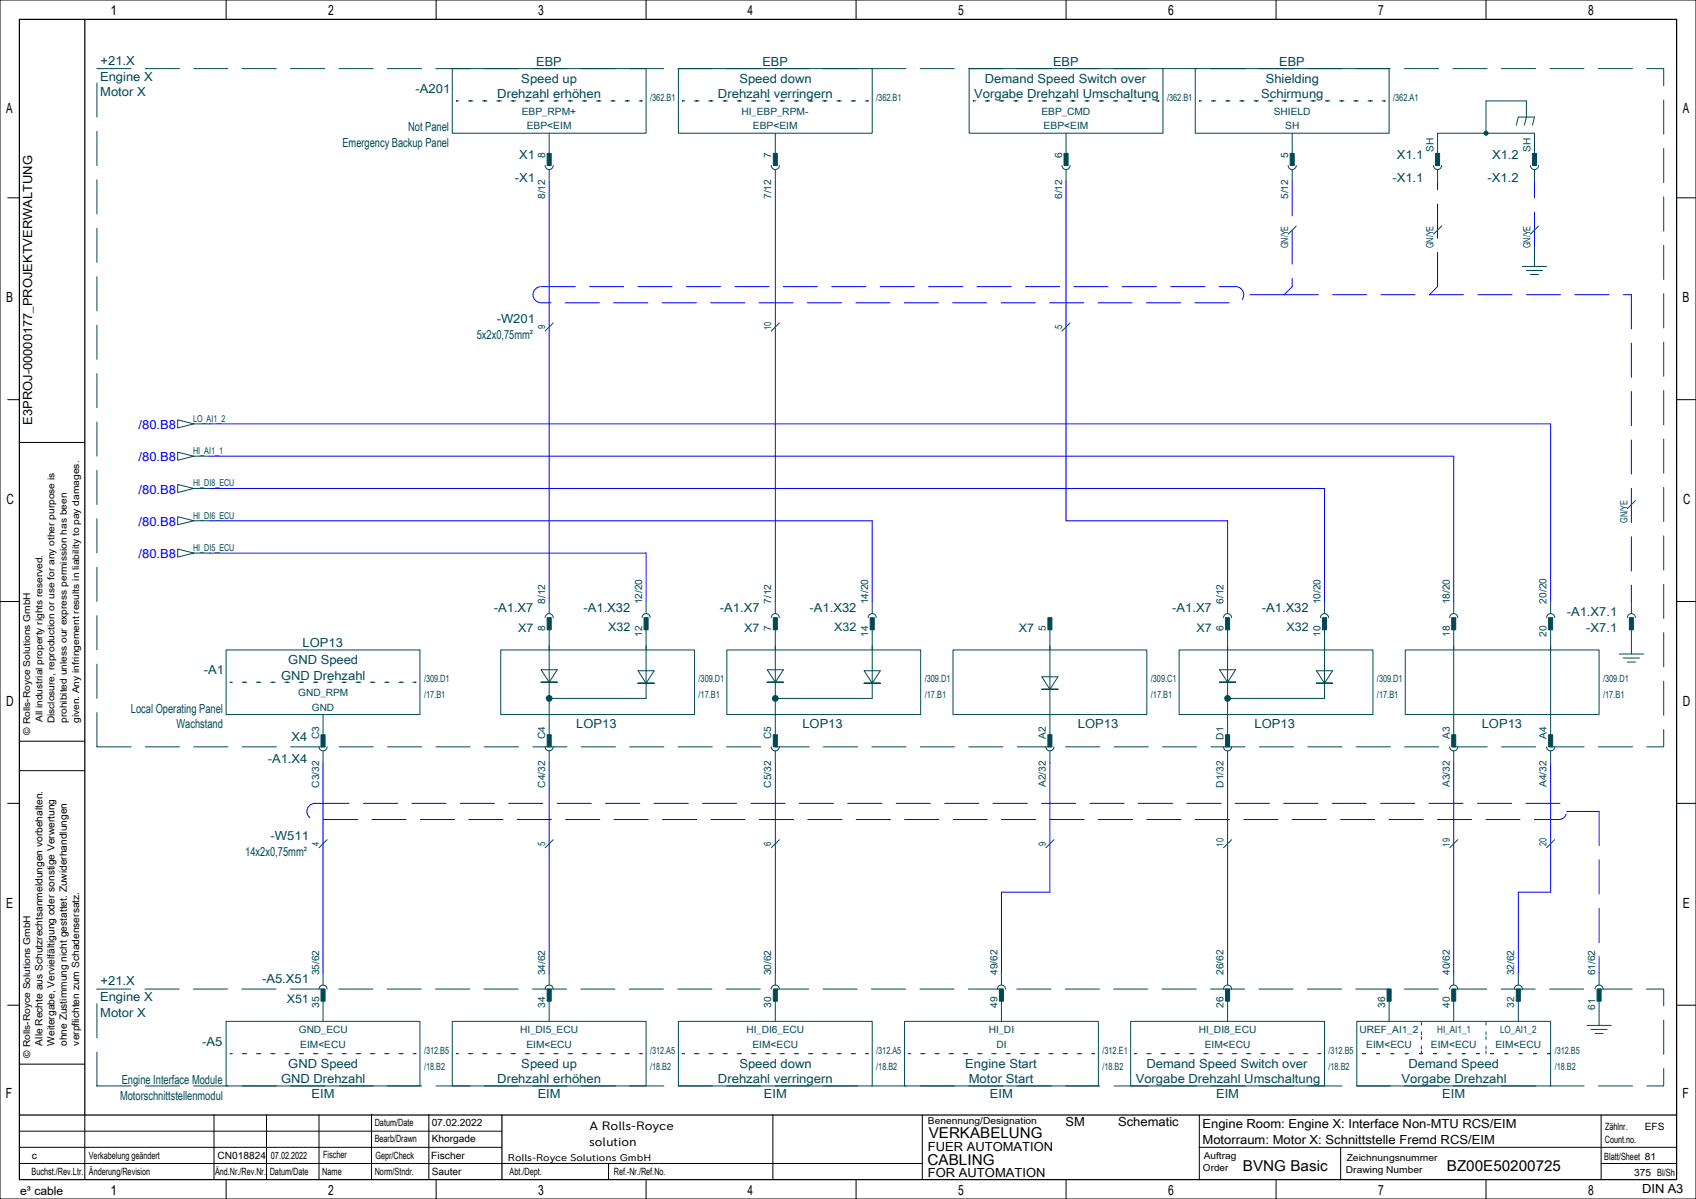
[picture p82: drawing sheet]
<svg xmlns="http://www.w3.org/2000/svg" width="420mm" height="297mm" viewBox="0 0 420 297" stroke-linecap="round" stroke-linejoin="round" font-family="sans-serif">
<defs><g id="words">
<g font-size="3.7">
<text x="230" y="282">VERKABELUNG</text>
<text x="229.7" y="288.5">CABLING</text>
<text x="307.8" y="290">BVNG Basic</text>
<text x="358.3" y="290">BZ00E50200725</text>
</g>
<g font-size="3.5">
<text x="27.3" y="3.8">1</text>
<text x="81.3" y="3.8">2</text>
<text x="133.3" y="3.8">3</text>
<text x="185.1" y="3.8">4</text>
<text x="237.3" y="3.8">5</text>
<text x="289.3" y="3.8">6</text>
<text x="341.3" y="3.8">7</text>
<text x="393.3" y="3.8">8</text>
<text x="1.5" y="28.1">A</text>
<text x="416.7" y="28.1">A</text>
<text x="1.5" y="74.9">B</text>
<text x="416.7" y="74.9">B</text>
<text x="1.6" y="124.9">C</text>
<text x="416.8" y="124.9">C</text>
<text x="1.5" y="174.9">D</text>
<text x="416.7" y="174.9">D</text>
<text x="1.5" y="224.9">E</text>
<text x="416.7" y="224.9">E</text>
<text x="1.5" y="271.9">F</text>
<text x="416.7" y="271.9">F</text>
<text x="27.3" y="296">1</text>
<text x="81.3" y="296">2</text>
<text x="133.3" y="296">3</text>
<text x="185.1" y="296">4</text>
<text x="237.3" y="296">5</text>
<text x="289.3" y="296">6</text>
<text x="341.3" y="296">7</text>
<text x="393.3" y="296">8</text>
</g>
<g font-size="3.1" fill="#004855">
<text x="24.9" y="16">+21.X</text>
<text x="132.8" y="16.2">EBP</text>
<text x="188.8" y="16.2">EBP</text>
<text x="260.8" y="16.2">EBP</text>
<text x="316.8" y="16.2">EBP</text>
<text x="24.8" y="20">Engine X</text>
<text x="24.8" y="23.9">Motor X</text>
<text x="102.9" y="23">-A201</text>
<text x="129.1" y="20.5">Speed up</text>
<text x="183.1" y="20.5">Speed down</text>
<text x="243.9" y="20.5">Demand Speed Switch over</text>
<text x="313.5" y="20.5">Shielding</text>
<text x="123.2" y="24.4">Drehzahl erhöhen</text>
<text x="177.8" y="24.4">Drehzahl verringern</text>
<text x="241.2" y="24.4">Vorgabe Drehzahl Umschaltung</text>
<text x="312.4" y="24.4">Schirmung</text>
<text x="101.1" y="32.5">Not Panel</text>
<text x="84.8" y="36.4">Emergency Backup Panel</text>
<text x="128.6" y="39.5">X1</text>
<text x="345.9" y="39.5">X1.1</text>
<text x="369.5" y="39.5">X1.2</text>
<text x="127.5" y="45">-X1</text>
<text x="344.8" y="45">-X1.1</text>
<text x="368.4" y="45">-X1.2</text>
<text x="118.1" y="84">5x2x0,75mm²</text>
<text x="123" y="80">-W201</text>
<text x="122.3" y="151.5">-A1.X7</text>
<text x="144.5" y="151.5">-A1.X32</text>
<text x="178.3" y="151.5">-A1.X7</text>
<text x="200.5" y="151.5">-A1.X32</text>
<text x="290.3" y="151.5">-A1.X7</text>
<text x="312.5" y="151.5">-A1.X32</text>
<text x="388" y="152.5">-A1.X7.1</text>
<text x="75" y="160.3">LOP13</text>
<text x="392.8" y="156.5">-X7.1</text>
<text x="50.5" y="167">-A1</text>
<text x="71.4" y="164.5">GND Speed</text>
<text x="69.6" y="168.4">GND Drehzahl</text>
<text x="32.4" y="176.5">Local Operating Panel</text>
<text x="43.7" y="180.4">Wachstand</text>
<text x="72.2" y="183.5">X4</text>
<text x="142.7" y="180.3">LOP13</text>
<text x="198.7" y="180.3">LOP13</text>
<text x="267" y="180.3">LOP13</text>
<text x="310.7" y="180.3">LOP13</text>
<text x="366.9" y="180.3">LOP13</text>
<text x="66.3" y="189">-A1.X4</text>
<text x="67" y="208">-W511</text>
<text x="60.7" y="212">14x2x0,75mm²</text>
<text x="24.9" y="244">+21.X</text>
<text x="64.9" y="243.5">-A5.X51</text>
<text x="24.8" y="248">Engine X</text>
<text x="24.8" y="251.9">Motor X</text>
<text x="50.1" y="259">-A5</text>
<text x="30.2" y="268.5">Engine Interface Module</text>
<text x="69.6" y="268.4">GND Drehzahl</text>
<text x="71.4" y="264.5">GND Speed</text>
<text x="123.2" y="268.4">Drehzahl erhöhen</text>
<text x="129.1" y="264.5">Speed up</text>
<text x="177.8" y="268.4">Drehzahl verringern</text>
<text x="183.1" y="264.5">Speed down</text>
<text x="239" y="264.5">Engine Start</text>
<text x="239.9" y="268.4">Motor Start</text>
<text x="281.2" y="268.4">Vorgabe Drehzahl Umschaltung</text>
<text x="283.9" y="264.5">Demand Speed Switch over</text>
<text x="347.1" y="268.4">Vorgabe Drehzahl</text>
<text x="348.8" y="264.5">Demand Speed</text>
<text x="29.7" y="272.4">Motorschnittstellenmodul</text>
<text x="77.2" y="272">EIM</text>
<text x="133.1" y="272">EIM</text>
<text x="189.1" y="272">EIM</text>
<text x="245.1" y="272">EIM</text>
<text x="301.2" y="272">EIM</text>
<text x="357.1" y="272">EIM</text>
</g>
<g font-size="3.1">
<text x="8" y="105.2" transform="rotate(-90 8 105.2)">E3PROJ-00000177_PROJEKTVERWALTUNG</text>
<text x="263.9" y="279">SM</text>
<text x="276.9" y="279">Schematic</text>
<text x="297.8" y="279.5">Engine Room: Engine X: Interface Non-MTU RCS/EIM</text>
<text x="229.8" y="285">FUER AUTOMATION</text>
<text x="297.8" y="283.4">Motorraum: Motor X: Schnittstelle Fremd RCS/EIM</text>
<text x="229.8" y="291.5">FOR AUTOMATION</text>
<text x="406.7" y="295.5">DIN A3</text>
</g>
<g font-size="3.1" fill="#00f">
<text x="34.3" y="106.2">/80.B8</text>
<text x="34.3" y="114.3">/80.B8</text>
<text x="34.3" y="122.3">/80.B8</text>
<text x="34.3" y="130.3">/80.B8</text>
<text x="34.3" y="138.3">/80.B8</text>
</g>
<g font-size="3">
<text x="146" y="280">A Rolls-Royce</text>
<text x="145.9" y="284">solution</text>
</g>
<g font-size="2.9" fill="#004855">
<text x="128.3" y="156.5">X7</text>
<text x="150.6" y="156.3">X32</text>
<text x="184.3" y="156.5">X7</text>
<text x="206.6" y="156.3">X32</text>
<text x="252.3" y="156.5">X7</text>
<text x="296.3" y="156.5">X7</text>
<text x="318.6" y="156.3">X32</text>
<text x="71" y="248.5">X51</text>
</g>
<text font-size="2.9" x="5" y="296">e³ cable</text>
<g font-size="2.5" fill="#004855">
<text x="129.2" y="28.5">EBP_RPM+</text>
<text x="161" y="25">/362.B1</text>
<text x="183.6" y="28.5">HI_EBP_RPM-</text>
<text x="217" y="25">/362.B1</text>
<text x="257.9" y="28.5">EBP_CMD</text>
<text x="289" y="25">/362.B1</text>
<text x="315.5" y="28.5">SHIELD</text>
<text x="345" y="25">/362.A1</text>
<text x="130.5" y="32">EBP&lt;EIM</text>
<text x="186.5" y="32">EBP&lt;EIM</text>
<text x="258.4" y="32">EBP&lt;EIM</text>
<text x="318.3" y="32">SH</text>
<text x="135" y="39.1" transform="rotate(-90 135 39.1)">8</text>
<text x="191" y="39.1" transform="rotate(-90 191 39.1)">7</text>
<text x="263" y="39.1" transform="rotate(-90 263 39.1)">6</text>
<text x="319" y="39.1" transform="rotate(-90 319 39.1)">5</text>
<text x="355" y="37.6" transform="rotate(-90 355 37.6)">SH</text>
<text x="379" y="37.6" transform="rotate(-90 379 37.6)">SH</text>
<text x="135" y="49.3" transform="rotate(-90 135 49.3)">8/12</text>
<text x="191" y="49.3" transform="rotate(-90 191 49.3)">7/12</text>
<text x="263" y="49.3" transform="rotate(-90 263 49.3)">6/12</text>
<text x="319" y="49.3" transform="rotate(-90 319 49.3)">5/12</text>
<text x="319" y="61.5" transform="rotate(-90 319 61.5)">GN/YE</text>
<text x="355" y="61.5" transform="rotate(-90 355 61.5)">GN/YE</text>
<text x="379" y="61.5" transform="rotate(-90 379 61.5)">GN/YE</text>
<text x="135" y="81.6" transform="rotate(-90 135 81.6)">9</text>
<text x="191" y="81.7" transform="rotate(-90 191 81.7)">10</text>
<text x="263" y="81.6" transform="rotate(-90 263 81.6)">5</text>
<text x="403" y="129.5" transform="rotate(-90 403 129.5)">GN/YE</text>
<text x="135" y="149.6" transform="rotate(-90 135 149.6)">8/12</text>
<text x="159" y="149.7" transform="rotate(-90 159 149.7)">12/20</text>
<text x="191" y="149.6" transform="rotate(-90 191 149.6)">7/12</text>
<text x="215" y="149.7" transform="rotate(-90 215 149.7)">14/20</text>
<text x="303" y="149.6" transform="rotate(-90 303 149.6)">6/12</text>
<text x="327" y="149.7" transform="rotate(-90 327 149.7)">10/20</text>
<text x="359" y="149.7" transform="rotate(-90 359 149.7)">18/20</text>
<text x="383" y="149.5" transform="rotate(-90 383 149.5)">20/20</text>
<text x="135" y="156.3" transform="rotate(-90 135 156.3)">8</text>
<text x="159" y="157.7" transform="rotate(-90 159 157.7)">12</text>
<text x="191" y="156.3" transform="rotate(-90 191 156.3)">7</text>
<text x="215" y="157.7" transform="rotate(-90 215 157.7)">14</text>
<text x="259" y="156.3" transform="rotate(-90 259 156.3)">5</text>
<text x="303" y="156.3" transform="rotate(-90 303 156.3)">6</text>
<text x="327" y="157.7" transform="rotate(-90 327 157.7)">10</text>
<text x="359" y="157.7" transform="rotate(-90 359 157.7)">18</text>
<text x="383" y="157.7" transform="rotate(-90 383 157.7)">20</text>
<text x="73.9" y="172.5">GND_RPM</text>
<text x="105" y="169">/309.D1</text>
<text x="105" y="173">/17.B1</text>
<text x="173" y="169">/309.D1</text>
<text x="173" y="173">/17.B1</text>
<text x="229" y="169">/309.D1</text>
<text x="229" y="173">/17.B1</text>
<text x="285" y="169">/309.C1</text>
<text x="285" y="173">/17.B1</text>
<text x="341" y="169">/309.D1</text>
<text x="341" y="173">/17.B1</text>
<text x="397" y="169">/309.D1</text>
<text x="397" y="173">/17.B1</text>
<text x="77.2" y="176">GND</text>
<text x="79" y="183.1" transform="rotate(-90 79 183.1)">C3</text>
<text x="135" y="183.1" transform="rotate(-90 135 183.1)">C4</text>
<text x="191" y="183.1" transform="rotate(-90 191 183.1)">C5</text>
<text x="259" y="183" transform="rotate(-90 259 183)">A2</text>
<text x="303" y="183.2" transform="rotate(-90 303 183.2)">D1</text>
<text x="359" y="183" transform="rotate(-90 359 183)">A3</text>
<text x="383" y="183" transform="rotate(-90 383 183)">A4</text>
<text x="79" y="195.1" transform="rotate(-90 79 195.1)">C3/32</text>
<text x="135" y="195.1" transform="rotate(-90 135 195.1)">C4/32</text>
<text x="191" y="195.1" transform="rotate(-90 191 195.1)">C5/32</text>
<text x="259" y="195" transform="rotate(-90 259 195)">A2/32</text>
<text x="303" y="195.1" transform="rotate(-90 303 195.1)">D1/32</text>
<text x="359" y="195" transform="rotate(-90 359 195)">A3/32</text>
<text x="383" y="195" transform="rotate(-90 383 195)">A4/32</text>
<text x="79" y="209.5" transform="rotate(-90 79 209.5)">4</text>
<text x="135" y="209.6" transform="rotate(-90 135 209.6)">5</text>
<text x="191" y="209.6" transform="rotate(-90 191 209.6)">6</text>
<text x="259" y="209.6" transform="rotate(-90 259 209.6)">9</text>
<text x="303" y="209.7" transform="rotate(-90 303 209.7)">10</text>
<text x="359" y="209.7" transform="rotate(-90 359 209.7)">19</text>
<text x="383" y="209.5" transform="rotate(-90 383 209.5)">20</text>
<text x="79" y="241.6" transform="rotate(-90 79 241.6)">35/62</text>
<text x="135" y="241.6" transform="rotate(-90 135 241.6)">34/62</text>
<text x="191" y="241.6" transform="rotate(-90 191 241.6)">30/62</text>
<text x="247" y="241.5" transform="rotate(-90 247 241.5)">49/62</text>
<text x="303" y="241.5" transform="rotate(-90 303 241.5)">26/62</text>
<text x="359" y="241.5" transform="rotate(-90 359 241.5)">40/62</text>
<text x="375" y="241.6" transform="rotate(-90 375 241.6)">32/62</text>
<text x="395" y="241.6" transform="rotate(-90 395 241.6)">61/62</text>
<text x="79" y="249.7" transform="rotate(-90 79 249.7)">35</text>
<text x="135" y="249.7" transform="rotate(-90 135 249.7)">34</text>
<text x="191" y="249.7" transform="rotate(-90 191 249.7)">30</text>
<text x="247" y="249.7" transform="rotate(-90 247 249.7)">49</text>
<text x="303" y="249.7" transform="rotate(-90 303 249.7)">26</text>
<text x="343" y="249.7" transform="rotate(-90 343 249.7)">36</text>
<text x="359" y="249.7" transform="rotate(-90 359 249.7)">40</text>
<text x="375" y="249.7" transform="rotate(-90 375 249.7)">32</text>
<text x="395" y="250.1" transform="rotate(-90 395 250.1)">61</text>
<text x="74" y="256">GND_ECU</text>
<text x="128.8" y="256">HI_DI5_ECU</text>
<text x="184.8" y="256">HI_DI6_ECU</text>
<text x="244.8" y="256">HI_DI</text>
<text x="296.9" y="256">HI_DI8_ECU</text>
<text x="336.6" y="256">UREF_AI1_2</text>
<text x="355.9" y="256">HI_AI1_1</text>
<text x="371.5" y="256">LO_AI1_2</text>
<text x="74.4" y="259.5">EIM&lt;ECU</text>
<text x="105" y="261">/312.B5</text>
<text x="130.3" y="259.5">EIM&lt;ECU</text>
<text x="161" y="261">/312.A5</text>
<text x="186.3" y="259.5">EIM&lt;ECU</text>
<text x="217" y="261">/312.A5</text>
<text x="246.8" y="259.5">DI</text>
<text x="273" y="261">/312.E1</text>
<text x="298.4" y="259.5">EIM&lt;ECU</text>
<text x="329" y="261">/312.B5</text>
<text x="338.3" y="259.5">EIM&lt;ECU</text>
<text x="354.4" y="259.5">EIM&lt;ECU</text>
<text x="370.3" y="259.5">EIM&lt;ECU</text>
<text x="385" y="261">/312.B5</text>
<text x="105" y="265">/18.B2</text>
<text x="161" y="265">/18.B2</text>
<text x="217" y="265">/18.B2</text>
<text x="273" y="265">/18.B2</text>
<text x="329" y="265">/18.B2</text>
<text x="385" y="265">/18.B2</text>
</g>
<g font-size="2.5">
<text x="10.5" y="259" transform="rotate(-90 10.5 259)">Alle Rechte aus Schutzrechtsanmeldungen vorbehalten.</text>
<text x="13.5" y="259" transform="rotate(-90 13.5 259)">Weitergabe, Vervielfältigung oder sonstige Verwertung</text>
<text x="16.6" y="259.1" transform="rotate(-90 16.6 259.1)">ohne Zustimmung nicht gestattet. Zuwiderhandlungen</text>
<text x="19.6" y="259" transform="rotate(-90 19.6 259)">verpflichten zum Schadensersatz.</text>
<text x="92.8" y="279">Datum/Date</text>
<text x="106.9" y="279">07.02.2022</text>
<text x="397.5" y="280">Zählnr.</text>
<text x="407.3" y="280">EFS</text>
<text x="7.9" y="287">c</text>
<text x="22" y="287">Verkabelung geändert</text>
<text x="53.9" y="287">CN018824</text>
<text x="67.1" y="287">07.02.2022</text>
<text x="80" y="286.8">Fischer</text>
<text x="92.8" y="283">Bearb/Drawn</text>
<text x="93" y="287">Gepr/Check</text>
<text x="106.8" y="287">Fischer</text>
<text x="106.9" y="283">Khorgade</text>
<text x="397.3" y="287.3">Blatt/Sheet 81</text>
<text x="397.4" y="283">Count.no.</text>
<text x="7.8" y="291">Buchst./Rev.Ltr.</text>
<text x="22" y="291">Änderung/Revision</text>
<text x="53.3" y="291">Änd.Nr./Rev.Nr.</text>
<text x="66.8" y="291">Datum/Date</text>
<text x="79.8" y="291">Name</text>
<text x="92.8" y="291">Norm/Stndr.</text>
<text x="106.9" y="291">Sauter</text>
<text x="126.2" y="291">Abt./Dept.</text>
<text x="152" y="291">Ref.-Nr./Ref.No.</text>
<text x="404.7" y="291.2">375 Bl/Sh</text>
</g>
<text font-size="2.4" x="125.8" y="287.5">Rolls-Royce Solutions GmbH</text>
<g font-size="2.3" fill="#004855">
<text x="47.8" y="104.5">LO_AI1_2</text>
<text x="47.8" y="112.5">HI_AI1_1</text>
<text x="47.8" y="120.5">HI_DI8_ECU</text>
<text x="47.8" y="128.5">HI_DI6_ECU</text>
<text x="47.8" y="136.5">HI_DI5_ECU</text>
</g>
<g font-size="2.3">
<text x="10.5" y="178.9" transform="rotate(-90 10.5 178.9)">All industrial property rights reserved.</text>
<text x="13.5" y="179.2" transform="rotate(-90 13.5 179.2)">Disclosure, reproduction or use for any other purpose is</text>
<text x="16.6" y="179.1" transform="rotate(-90 16.6 179.1)">prohibited unless our express permission has been</text>
<text x="19.6" y="179.1" transform="rotate(-90 19.6 179.1)">given. Any infringement results in liability to pay damages.</text>
<text x="7.5" y="182" transform="rotate(-90 7.5 182)">© Rolls-Royce Solutions GmbH</text>
<text x="7.5" y="262" transform="rotate(-90 7.5 262)">© Rolls-Royce Solutions GmbH</text>
<text x="229.8" y="278.5">Benennung/Designation</text>
<text x="298.1" y="287">Auftrag</text>
<text x="333.5" y="287.5">Zeichnungsnummer</text>
<text x="297.9" y="290">Order</text>
<text x="333.3" y="290.5">Drawing Number</text>
</g>
</g></defs>
<g fill="none" stroke="#000" stroke-width=".25">
<path d="M0 0h420v297h-420zM56 0v4.8M108 0v4.8M160 0v4.8M212 0v4.8M264 0v4.8M316 0v4.8M368 0v4.8M1.9 49h2.9M415.2 49h4.8M1.9 99h2.9M415.2 99h4.8"/>
<path d="M4.8 109.6h16.2M0 149h4.8M415.2 149h4.7M1.9 199h2.9M4.8 190.9h16.2M4.8 183.6h16.2M415.2 199h4.8M1.9 249h2.9M415.2 249h4.8M4.8 263.6h16.2M21 276.2v16M53 276.1v16"/>
<path d="M66 276.2v16M79 276.2v16M92 276v16M106.2 276v16M191.4 276.2v16M228.4 276.2v16M297 276.2v16M396.5 276.2v15.8M4.8 284.2h119.4M4.8 288.2h223.6M4.8 280.2h119.4M56 292.2v4.8"/>
<path d="M108 292.2v4.8M150.7 288.2v4M160 292.2v4.8M212 292.2v4.8M264 292.2v4.8M297 284.2h118.2M316 292.2v4.8M332 284.3v8M368 292.2v4.8M396.5 288.2h18.7"/>
</g>
<path d="M4.8 4.8h410.4v287.4h-410.4zM21 4.8v271.4M4.8 276.2h410.4M124.3 276.2v15.9" fill="none" stroke="#000" stroke-width=".3"/>
<path d="M24 17h388v168h-388zM24 245h388v24h-388z" fill="none" stroke="#004855" stroke-width=".25" stroke-dasharray="8.5 3.5"/>
<g fill="none" stroke="#004855" stroke-width=".25">
<path d="M112 17h48v16h-48zM168 17h48v16h-48zM240 17h48v16h-48zM296 17h48v16h-48zM136 33v7M192 33v7M264 33v7M320 33v7M356 38v-5h24v5M375.5 31l.5-2h4l-.5 2M377.5 31l.5-2v-4h-10v8M135 41a1 1 0 0 0 1 1 1 1 0 0 0 1-1"/>
<path d="M136 42v3M191 41a1 1 0 0 0 1 1 1 1 0 0 0 1-1M192 42v3M263 41a1 1 0 0 0 1 1 1 1 0 0 0 1-1M264 42v3M319 41a1 1 0 0 0 1 1 1 1 0 0 0 1-1M320 42v3M321 56l-2 2M355 41a1 1 0 0 0 1 1 1 1 0 0 0 1-1M356 42v3M357 56l-2 2M379 41a1 1 0 0 0 1 1 1 1 0 0 0 1-1"/>
<path d="M380 42v3M381 56l-2 2M377 66h6M378 67h4M379 68h2M380 61v5M137 80l-2 2M193 80l-2 2M265 80l-2 2M44 112l4 1-4 1zM44 104l4 1-4 1zM48 113h4"/>
<path d="M48 105h4M44 136l4 1-4 1zM44 128l4 1-4 1zM44 120l4 1-4 1zM48 137h4M48 129h4M48 121h4M405 124l-2 2M135 153a1 1 0 0 1 1-1 1 1 0 0 1 1 1M136 149v3M136 154v30M159 153a1 1 0 0 1 1-1 1 1 0 0 1 1 1"/>
<path d="M160 149v3M160 154v19h-24M191 153a1 1 0 0 1 1-1 1 1 0 0 1 1 1M192 149v3M192 154v30M215 153a1 1 0 0 1 1-1 1 1 0 0 1 1 1M216 149v3M216 154v19h-24M260 154v30M303 153a1 1 0 0 1 1-1 1 1 0 0 1 1 1M304 149v3M304 154v30"/>
<path d="M327 153a1 1 0 0 1 1-1 1 1 0 0 1 1 1M328 149v3M328 154v19h-24M359 153a1 1 0 0 1 1-1 1 1 0 0 1 1 1M360 149v3M360 154v30M383 153a1 1 0 0 1 1-1 1 1 0 0 1 1 1M384 149v3M384 154v30M403 153a1 1 0 0 1 1-1 1 1 0 0 1 1 1M404 149v3M404 156v6"/>
<path d="M56 161h48v16h-48zM80 177v7M124 161h48v16h-48zM134 169h4M134 165.9h4l-2 3.1zM158 169.3h4M158 166.2h4l-2 3.1zM180 161h48v16h-48zM190 169h4M190 165.9h4l-2 3.1zM214 169.3h4M214 166.2h4l-2 3.1z"/>
<path d="M236 161h48v16h-48zM258 170.8h4M258 167.7h4l-2 3.1zM292 161h48v16h-48zM302 169h4M302 165.9h4l-2 3.1zM326 169.3h4M326 166.2h4l-2 3.1zM348 161h48v16h-48zM401 162h6M402 163h4M403 164h2"/>
<path d="M79 185a1 1 0 0 0 1 1 1 1 0 0 0 1-1M80 186v3M135 185a1 1 0 0 0 1 1 1 1 0 0 0 1-1M136 186v3M191 185a1 1 0 0 0 1 1 1 1 0 0 0 1-1M192 186v3M259 185a1 1 0 0 0 1 1 1 1 0 0 0 1-1M260 186v3M303 185a1 1 0 0 0 1 1 1 1 0 0 0 1-1M304 186v3M359 185a1 1 0 0 0 1 1 1 1 0 0 0 1-1M360 186v3"/>
<path d="M383 185a1 1 0 0 0 1 1 1 1 0 0 0 1-1M384 186v3M81 208l-2 2M137 208l-2 2M193 208l-2 2M261 208l-2 2M305 208l-2 2M361 208l-2 2M385 208l-2 2M56 253h48v16h-48zM79 245a1 1 0 0 1 1-1 1 1 0 0 1 1 1M80 241v3"/>
<path d="M80 246v7M112 253h48v16h-48zM135 245a1 1 0 0 1 1-1 1 1 0 0 1 1 1M136 241v3M136 246v7M168 253h48v16h-48zM191 245a1 1 0 0 1 1-1 1 1 0 0 1 1 1M192 241v3M192 246v7M224 253h48v16h-48zM247 245a1 1 0 0 1 1-1 1 1 0 0 1 1 1M248 241v3"/>
<path d="M248 246v7M280 253h48v16h-48zM303 245a1 1 0 0 1 1-1 1 1 0 0 1 1 1M304 241v3M304 246v7M336 253h48v16h-48zM344 246v7M359 245a1 1 0 0 1 1-1 1 1 0 0 1 1 1M360 241v3M360 246v7M375 245a1 1 0 0 1 1-1 1 1 0 0 1 1 1M376 241v3"/>
<path d="M376 246v7M393 254h6M394 255h4M395 245a1 1 0 0 1 1-1 1 1 0 0 1 1 1M395 256h2M396 241v3M396 248v6"/>
</g>
<g fill="none" stroke="#004855" stroke-width=".25" stroke-dasharray=".7 2.8">
<path d="M113 25h46zM169 25h46zM241 25h46zM297 25h46zM57 169h46zM352 253v8zM368 253v8zM57 261h46zM113 261h46zM169 261h46zM225 261h46zM281 261h46z"/>
<path d="M336 261h48z"/>
</g>
<g fill="#004855" stroke="#004855" stroke-width=".25">
<path d="M79.5 245h1v3h-1z" fill-rule="evenodd"/>
<path d="M191.5 245h1v3h-1z" fill-rule="evenodd"/>
<path d="M303.5 245h1v3h-1z" fill-rule="evenodd"/>
<path d="M343.5 245h1v3h-1z" fill-rule="evenodd"/>
<path d="M359.5 245h1v3h-1z" fill-rule="evenodd"/>
<path d="M375.5 245h1v3h-1z" fill-rule="evenodd"/>
<path d="M247.5 245h1v3h-1z" fill-rule="evenodd"/>
<path d="M135.5 245h1v3h-1z" fill-rule="evenodd"/>
<path d="M263.5 38h1v3h-1z" fill-rule="evenodd"/>
<path d="M319.5 38h1v3h-1z" fill-rule="evenodd"/>
<path d="M191.5 38h1v3h-1z" fill-rule="evenodd"/>
<path d="M135.5 38h1v3h-1z" fill-rule="evenodd"/>
<path d="M355.5 38h1v3h-1z" fill-rule="evenodd"/>
<path d="M379.5 38h1v3h-1z" fill-rule="evenodd"/>
<path d="M79.5 182h1v3h-1z" fill-rule="evenodd"/>
<path d="M135.5 153h1v3h-1z" fill-rule="evenodd"/>
<path d="M159.5 153h1v3h-1z" fill-rule="evenodd"/>
<path d="M135.5 182h1v3h-1z" fill-rule="evenodd"/>
<path d="M191.5 153h1v3h-1z" fill-rule="evenodd"/>
<path d="M215.5 153h1v3h-1z" fill-rule="evenodd"/>
<path d="M191.5 182h1v3h-1z" fill-rule="evenodd"/>
<path d="M259.5 182h1v3h-1z" fill-rule="evenodd"/>
<path d="M259.5 153h1v3h-1z" fill-rule="evenodd"/>
<path d="M303.5 153h1v3h-1z" fill-rule="evenodd"/>
<path d="M327.5 153h1v3h-1z" fill-rule="evenodd"/>
<path d="M303.5 182h1v3h-1z" fill-rule="evenodd"/>
<path d="M359.5 153h1v3h-1z" fill-rule="evenodd"/>
<path d="M383.5 153h1v3h-1z" fill-rule="evenodd"/>
<path d="M359.5 182h1v3h-1z" fill-rule="evenodd"/>
<path d="M383.5 182h1v3h-1z" fill-rule="evenodd"/>
<path d="M403.5 153h1v3h-1z" fill-rule="evenodd"/>
<path d="M395.5 245h1v3h-1z" fill-rule="evenodd"/>
<circle cx="368" cy="33" r=".5"/>
<circle cx="136" cy="173" r=".71"/>
<circle cx="192" cy="173" r=".71"/>
<circle cx="304" cy="173" r=".71"/>
</g>
<g fill="none" stroke="#00f" stroke-width=".25" stroke-dasharray="8.5 3.5">
<path d="M320 45v26M134 71h172a2 2 0 0 1 2 2 2 2 0 0 1-2 2h-172a2 2 0 0 1-2-2 2 2 0 0 1 2-2M318 73h-10M318 73h36M320 71l-2 2M354 73h50M354 73l2-2M356 71v-26M380 61v-16M404 73v76M78 199h308a2 2 0 0 1 2 2 2 2 0 0 1-2 2h-308a2 2 0 0 1-2-2 2 2 0 0 1 2-2M388 201h8"/>
<path d="M396 201v40"/>
</g>
<g fill="none" stroke="#00f" stroke-width=".25">
<path d="M136 45v104M192 45v104M264 45v84h40v20M52 113h308v36M52 105h332v44M52 129h164v20M52 137h108v12M52 121h276v28M80 189v52M136 189v52M192 189v52M260 189v32h-12v20"/>
<path d="M304 189v52M360 189v52M384 189v32h-8v20"/>
</g>
<use href="#words"/>
</svg>
